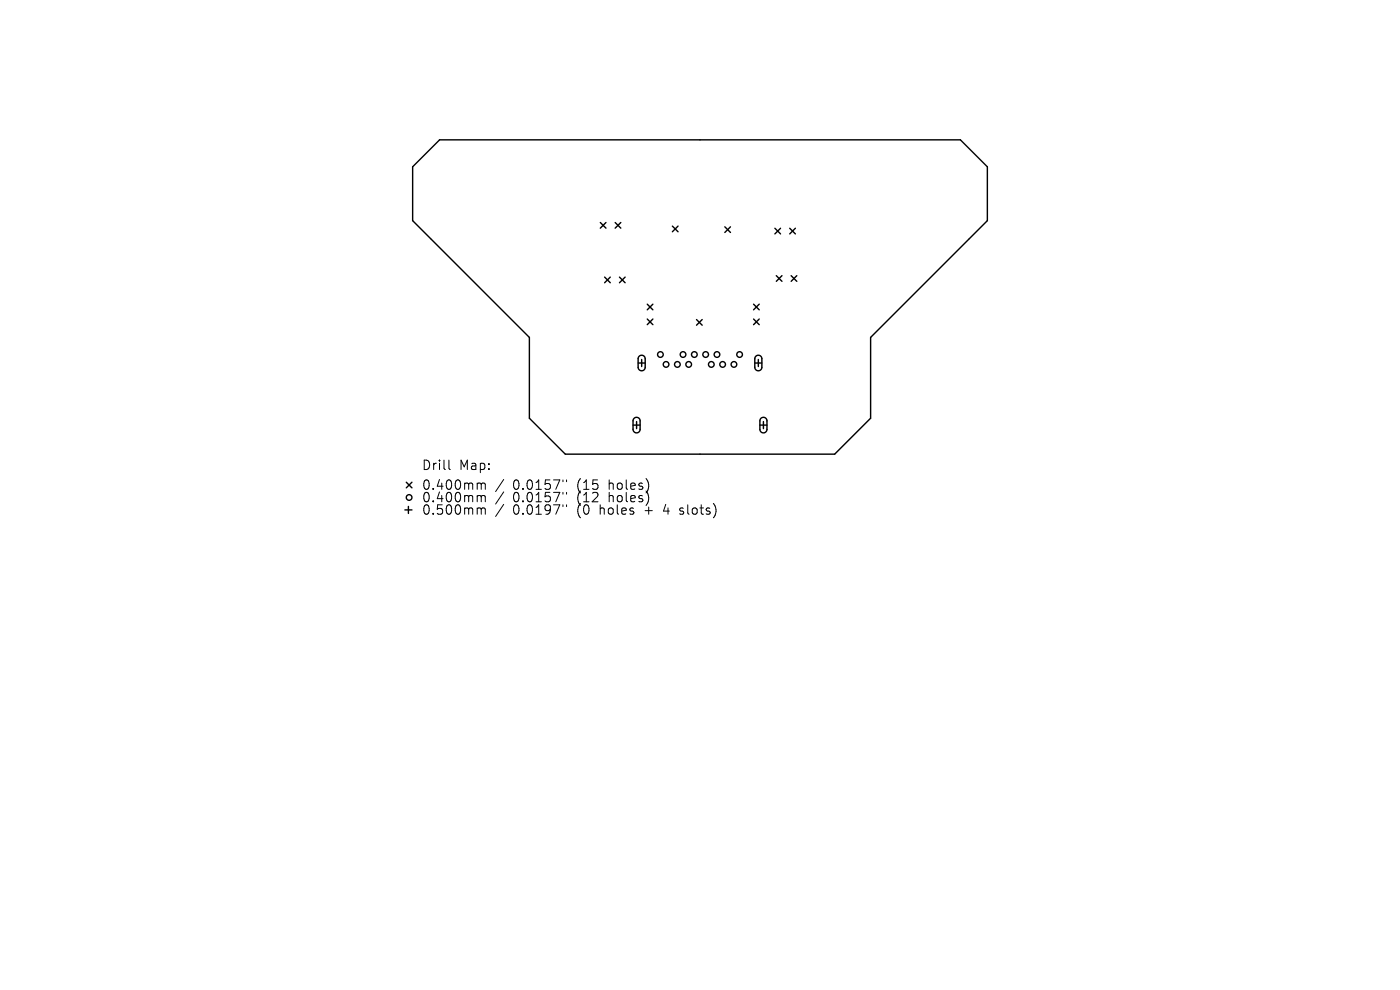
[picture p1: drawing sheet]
<svg xmlns="http://www.w3.org/2000/svg" width="297mm" height="210mm" viewBox="0 0 297 210" stroke-linecap="round" stroke-linejoin="round" font-family="sans-serif">
<defs><g id="words">
<g font-size="2.8">
<text x="89.4" y="100">Drill</text>
<text x="97.4" y="100">Map:</text>
<text x="89.4" y="104.2">0.400mm</text>
<text x="89.4" y="106.8">0.400mm</text>
<text x="108.8" y="104.2">0.0157&quot;</text>
<text x="108.8" y="106.8">0.0157&quot;</text>
<text x="122.6" y="104.2">(15</text>
<text x="122.6" y="106.8">(12</text>
<text x="129.4" y="104.2">holes)</text>
<text x="129.4" y="106.8">holes)</text>
<text x="89.4" y="109.5">0.500mm</text>
<text x="108.8" y="109.5">0.0197&quot;</text>
<text x="122.6" y="109.5">(0</text>
<text x="127.5" y="109.5">holes</text>
<text x="137.2" y="109.5">+</text>
<text x="141.4" y="109.5">4</text>
<text x="145.1" y="109.5">slots)</text>
</g>
</g></defs>
<g fill="none" stroke="#000" stroke-width=".3">
<path d="M87.5 35.4l5.8-5.7h110.4l5.8 5.7v11.4l-24.8 24.8v17.1l-7.6 7.6h-57.2l-7.6-7.6v-17.1l-24.8-24.8zM127.4 47.2l1.2 1.2M128.3 58.8l1.2 1.2M128.6 47.2l-1.2 1.2M129.5 58.8l-1.2 1.2M130.5 47.2l1.2 1.2M131.4 58.8l1.2 1.2M131.7 47.2l-1.2 1.2M132.6 58.8l-1.2 1.2M142.6 48l1.2 1.2M143.8 48l-1.2 1.2M153.8 48.1l1.2 1.2"/>
<path d="M155 48.1l-1.2 1.2M164.4 48.4l1.2 1.2M164.7 58.5l1.2 1.2M165.6 48.4l-1.2 1.2M165.9 58.5l-1.2 1.2M167.5 48.4l1.2 1.2M167.8 58.5l1.2 1.2M168.7 48.4l-1.2 1.2M169 58.5l-1.2 1.2M135.4 77h1.5M135.6 75.6a.75 .75 0 0 1 .8-.2 .75 .75 0 0 1 .5 .7v1.8a.75 .75 0 0 1-.8 .8 .75 .75 0 0 1-.7-.8v-1.9zM136.1 76.3v1.5"/>
<path d="M137.3 64.5l1.2 1.2M137.3 67.7l1.2 1.2M138.5 64.5l-1.2 1.2M138.5 67.7l-1.2 1.2M147.8 67.8l1.2 1.2M149 67.8l-1.2 1.2M159.9 64.5l1.2 1.2M159.9 67.7l1.2 1.2M160.1 77h1.5M160.3 75.6a.75 .75 0 0 1 .9-.2 .75 .75 0 0 1 .4 .7v1.8a.75 .75 0 0 1-.7 .8 .75 .75 0 0 1-.8-.8v-1.9zM160.9 76.3v1.5M161.1 64.5l-1.2 1.2"/>
<path d="M161.1 67.7l-1.2 1.2M134.3 90.2h1.5M134.5 88.7a.75 .75 0 0 1 .8-.1 .75 .75 0 0 1 .5 .7v1.8a.75 .75 0 0 1-.8 .7 .75 .75 0 0 1-.7-.7v-1.9zM135 89.4v1.5M161.2 90.2h1.5M161.4 88.7a.75 .75 0 0 1 .8-.1 .75 .75 0 0 1 .5 .7v1.8a.75 .75 0 0 1-.7 .7 .75 .75 0 0 1-.8-.7v-1.9zM162 89.4v1.5M85.9 108.2h1.5M86.2 102.3l1.2 1.2M86.6 107.4v1.5M87.4 102.3l-1.2 1.2"/>
<circle cx="140.1" cy="75.2" r=".6"/>
<circle cx="141.3" cy="77.3" r=".6"/>
<circle cx="143.7" cy="77.3" r=".6"/>
<circle cx="144.9" cy="75.2" r=".6"/>
<circle cx="146.1" cy="77.3" r=".6"/>
<circle cx="147.3" cy="75.2" r=".6"/>
<circle cx="149.7" cy="75.2" r=".6"/>
<circle cx="150.9" cy="77.3" r=".6"/>
<circle cx="152.1" cy="75.2" r=".6"/>
<circle cx="153.3" cy="77.3" r=".6"/>
<circle cx="155.7" cy="77.3" r=".6"/>
<circle cx="156.9" cy="75.2" r=".6"/>
<circle cx="86.8" cy="105.5" r=".6"/>
</g>
<g fill="none" stroke="#000" stroke-width=".21">
<path d="M95.2 97.6v1.7l.3 .3M101.5 102.5l.5 .1 .1 .2M101.5 105.1l.5 .1 .1 .2M101.5 107.8h.5l.1 .2M102.1 102.8l.3-.3 .5 .1 .1 1.2M102.1 102.8v1M102.1 105.4v1M102.1 108v1.1M102.1 105.4l.3-.3 .5 .1 .1 1.2M102.1 108l.3-.2h.5l.1 1.3M106.9 101.7l-1.8 2.6M106.9 104.3l-1.8 2.6"/>
<path d="M106.9 107l-1.8 2.6M119.4 101.8v.4M119.4 104.4v.4M119.4 107.1v.4M120.2 101.8v.4M120.2 104.4v.4M120.2 107.1v.4M144.2 109l.2 .1M144.3 107.8v.5"/>
</g>
<use href="#words"/>
</svg>
